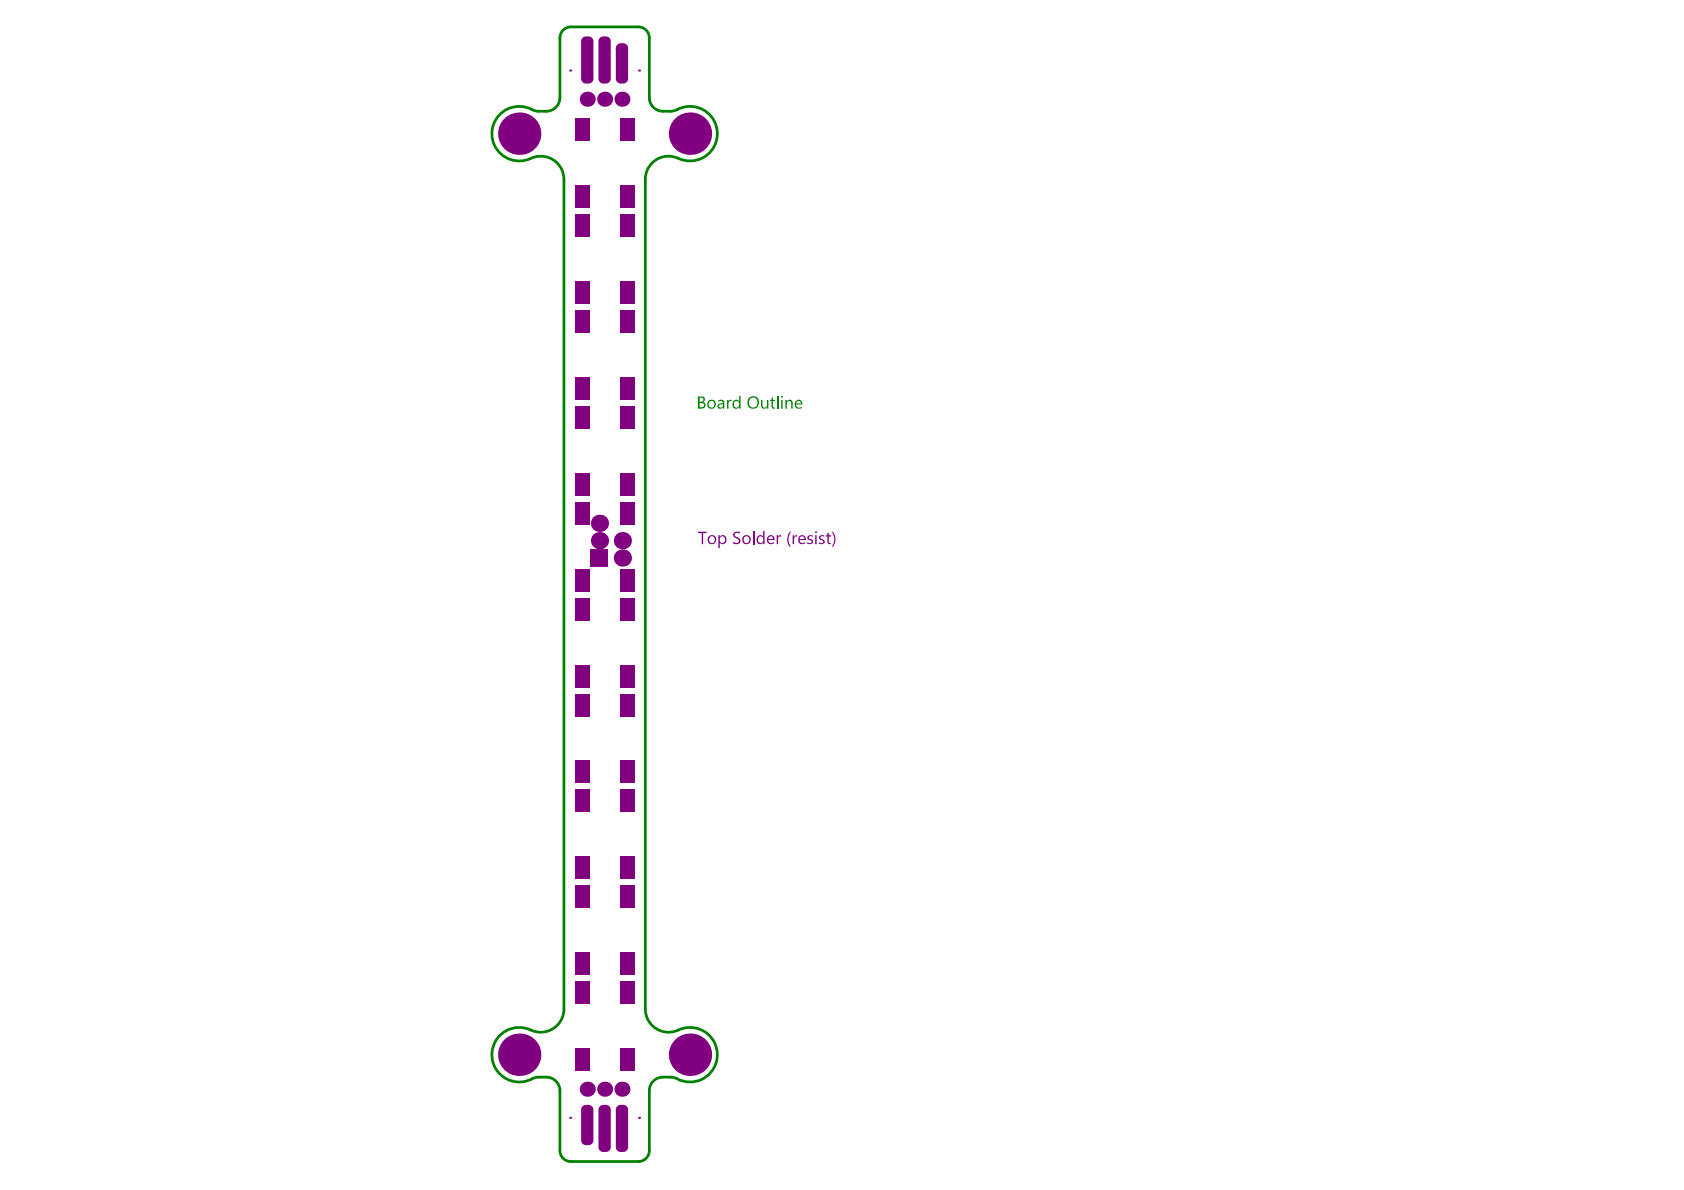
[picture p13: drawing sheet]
<svg xmlns="http://www.w3.org/2000/svg" width="297mm" height="210mm" viewBox="0 0 297 210" stroke-linecap="round" stroke-linejoin="round" font-family="sans-serif">
<path d="M95 19.6h1.4M98.8 6.7v10.5M100.7 4.7h11.9M114.5 6.7v10.5M116.9 19.6h1.4M99.5 31.6v146.4M113.8 31.6v146.4M95 190h1.4M98.8 192.4v10.6M114.5 192.4v10.6M116.9 190h1.4M100.7 204.9h11.9" fill="none" stroke="#008000" stroke-width=".48"/>
<g fill="#008000">
<path d="M128.2 70.6h.3v.3l.2-.3h.3v.2l-.3-.1-.2 .3v1.1h-.3z"/>
<path d="M134.2 70.6h.3v.8a.41 .41 0 0 0 .4 .5 .41 .41 0 0 0 .4-.5v-.8h.2v1.5h-.2v-.3a.57 .57 0 0 1-.7 .3 .57 .57 0 0 1-.4-.6z"/>
<path d="M136.1 70.2l.2-.1v.5h.4v.1h-.4v1.1l.1 .1 .3-.1v.3l-.5-.1-.1-.2v-1.1h-.3v-.1h.3z"/>
<path d="M123.4 70.1v.8h.3a.37 .37 0 0 0 .4-.4 .37 .37 0 0 0-.4-.4zM123.4 71.1v.7h.4a.39 .39 0 0 0 .4-.4 .39 .39 0 0 0-.5-.3zM123.1 69.9h.7a.5 .5 0 0 1 .5 .4 .5 .5 0 0 1-.3 .6 .59 .59 0 0 1 .4 .7 .59 .59 0 0 1-.6 .5h-.7z"/>
<path d="M125.1 70.9a.6 .6 0 0 0 0 .7 .6 .6 0 0 0 .7 .2 .67 .67 0 0 0-.2-1.1zM124.7 71.3a.8 .8 0 0 1 1.6 0 .8 .8 0 0 1-1.6 0z"/>
<path d="M126.8 71.5a.35 .35 0 0 0 .4 .4 .35 .35 0 0 0 .3-.4v-.2zM126.7 70.6a.68 .68 0 0 1 1.1 .5v1h-.3v-.3a.48 .48 0 0 1-.7 .3 .48 .48 0 0 1 0-.8l.7-.2a.43 .43 0 0 0-.3-.4 .43 .43 0 0 0-.5 .2z"/>
<path d="M129.4 70.7a.67 .67 0 0 1 1 0v-.9h.2v2.3h-.2l-.1-.3a.66 .66 0 0 1-.9 .2 .66 .66 0 0 1-.2-.9zM129.6 70.8a.65 .65 0 0 0-.1 .7 .65 .65 0 0 0 .5 .4l.3-.1 .1-.6a.49 .49 0 0 0-.3-.5 .49 .49 0 0 0-.5 .1z"/>
<path d="M132.3 70.4a.84 .84 0 0 0 0 1.2 .84 .84 0 0 0 1.1 .1v-.1a.91 .91 0 0 0 .1-1 .91 .91 0 0 0-.8-.5zM132 70.2h.1a1.09 1.09 0 0 1 1.8 .5 1.09 1.09 0 0 1-1.3 1.4 1.23 1.23 0 0 1-.6-1.9z"/>
</g>
<path d="M137.2 69.8v2.3" fill="none" stroke="#008000" stroke-width=".24"/>
<g fill="#008000">
<path d="M138.5 70.6h.3v.2a.56 .56 0 0 1 .7-.3 .56 .56 0 0 1 .3 .7v.9h-.2v-.9a.41 .41 0 0 0-.4-.5 .41 .41 0 0 0-.4 .5v.9h-.3z"/>
<path d="M137.8 70a.17 .17 0 0 1 .3 0 .17 .17 0 0 1-.3 0zM137.8 70.6h.2v1.5h-.2z"/>
<path d="M140.5 70.9l-.1 .3h.9a.41 .41 0 0 0-.3-.5 .41 .41 0 0 0-.5 .2zM140.3 70.8a.69 .69 0 0 1 .8-.2 .69 .69 0 0 1 .4 .7h-1.1a.55 .55 0 0 0 .4 .6 .55 .55 0 0 0 .6-.2 .41 .41 0 0 1-.6 .4 .86 .86 0 0 1-.5-1.3z"/>
</g>
<path d="M95 19.6h-.6a5 5 0 0 0-7.5 2.7 4.8 4.8 0 0 0 1.6 5 4.8 4.8 0 0 0 5.1 .6 4.1 4.1 0 0 1 5.9 3.7M98.8 17.2a2.41 2.41 0 0 1-2.4 2.4M100.7 4.7a1.93 1.93 0 0 0-1.9 2M112.6 4.7a1.93 1.93 0 0 1 1.9 2M114.5 17.2a2.41 2.41 0 0 0 2.4 2.4M118.3 19.6h.6a5 5 0 0 1 7.1 1.7 4.8 4.8 0 0 1-.9 5.7 4.8 4.8 0 0 1-5.8 .8 4.1 4.1 0 0 0-5.5 3.8M99.5 178a4.2 4.2 0 0 1-6.5 3.5 4.8 4.8 0 0 0-6.2 5.2 4.8 4.8 0 0 0 7.3 3.5l.9-.2M113.8 178a4.1 4.1 0 0 0 5.9 3.7 4.8 4.8 0 0 1 6.8 4.6 4.8 4.8 0 0 1-7.3 3.9l-.9-.2M96.4 190a2.41 2.41 0 0 1 2.4 2.4M116.9 190a2.41 2.41 0 0 0-2.4 2.4M98.8 203a1.93 1.93 0 0 0 1.9 1.9M114.5 203a1.93 1.93 0 0 1-1.9 1.9" fill="none" stroke="#008000" stroke-width=".48"/>
<g fill="#800080">
<path d="M123.1 93.8h1.5v.2h-.6v2h-.2v-2h-.7z"/>
<path d="M129.3 94.1a.92 .92 0 0 1 1.2-.3v.4a.64 .64 0 0 0-.9 .1 .92 .92 0 0 0 .7 .6 .62 .62 0 0 1 .2 .9 .62 .62 0 0 1-.8 .2l-.4-.1v-.3l.2 .1a.51 .51 0 0 0 .5 .1 .51 .51 0 0 0 .3-.5l-.4-.3a.71 .71 0 0 1-.6-.8z"/>
<path d="M125.2 94.8a.57 .57 0 0 0 0 .8 .57 .57 0 0 0 .8-.1 .57 .57 0 0 0-.1-.7 .57 .57 0 0 0-.7 0zM124.8 95.2a.79 .79 0 0 1 1.5 0 .79 .79 0 0 1-1.5 0z"/>
<path d="M126.7 94.4h.3v.3a.7 .7 0 0 1 .9-.1 .7 .7 0 0 1 .2 1 .64 .64 0 0 1-1.1 .1v1h-.3zM127 94.8v.5a.48 .48 0 0 0 .5 .5 .48 .48 0 0 0 .4-.7 .46 .46 0 0 0-.3-.5 .46 .46 0 0 0-.6 .2z"/>
<path d="M131.2 94.8a.63 .63 0 0 0 0 .7 .63 .63 0 0 0 .7 .2 .6 .6 0 0 0 .2-.8 .6 .6 0 0 0-.8-.2zM131.1 94.6a.79 .79 0 0 1 1.1 0 .79 .79 0 0 1 0 1.1 .79 .79 0 0 1-1.1 .1 1.13 1.13 0 0 1 0-1.2z"/>
</g>
<path d="M133 93.7v2.3" fill="none" stroke="#800080" stroke-width=".24"/>
<g fill="#800080">
<path d="M137 94.4h.2v.4l.2-.3 .4-.1v.2l-.5 .2-.1 1.2h-.2z"/>
<path d="M139.3 93.8h.3a2.1 2.1 0 0 0-.1 2.6h-.2a2.11 2.11 0 0 1 0-2.6z"/>
<path d="M139.8 94.4h.3v.4l.1-.3 .4-.1v.2h-.3l-.2 .2v1.2h-.3z"/>
<path d="M142.5 94.5l.3-.1 .6 .1v.2l-.2-.1a.27 .27 0 0 0-.5 .1 .27 .27 0 0 0 .3 .4 .44 .44 0 0 1 .4 .6 .44 .44 0 0 1-.6 .3l-.4-.1v-.3l.2 .1a.28 .28 0 0 0 .5 0 .28 .28 0 0 0-.2-.4 .5 .5 0 0 1-.4-.8z"/>
<path d="M144.5 94.6a.73 .73 0 0 1 .9-.1v.2a.34 .34 0 0 0-.5-.1 .34 .34 0 0 0-.1 .4 .79 .79 0 0 1 .7 .6 .78 .78 0 0 1-1 .3v-.3a.39 .39 0 0 0 .4 .2 .39 .39 0 0 0 .3-.4h-.1a.63 .63 0 0 1-.6-.7z"/>
<path d="M145.9 94h.3v.4h.3v.2h-.3v1.1l.2 .1 .1-.1v.3l-.4-.1-.2-.2v-1.1h-.2v-.2h.2z"/>
<path d="M146.7 93.8h.3a2.02 2.02 0 0 1-.1 2.6h-.2a2.01 2.01 0 0 0 0-2.6z"/>
<path d="M133.6 94.6a.66 .66 0 0 1 1 0v-.9h.3v2.3h-.3v-.3a.68 .68 0 0 1-.9 .2 .68 .68 0 0 1-.3-.9zM133.8 94.8a.59 .59 0 0 0-.1 .7 .59 .59 0 0 0 .7 .2 .55 .55 0 0 0 .2-.7 .45 .45 0 0 0-.3-.4 .45 .45 0 0 0-.5 .2z"/>
<path d="M135.7 94.7l-.2 .4h.8a.39 .39 0 0 0-.2-.5 .39 .39 0 0 0-.4 .1zM135.4 94.6a.71 .71 0 0 1 .9-.1 .71 .71 0 0 1 .3 .8h-1.1a.56 .56 0 0 0 .4 .5 .56 .56 0 0 0 .6-.2v.3a.83 .83 0 0 1-1.1-.2 .83 .83 0 0 1 0-1.1z"/>
<path d="M141.2 94.7l-.2 .4h.9a.43 .43 0 0 0-.2-.5 .43 .43 0 0 0-.5 .1zM141 94.6a.69 .69 0 0 1 .8-.1 .69 .69 0 0 1 .3 .8h-1.1a.58 .58 0 0 0 .4 .4 .58 .58 0 0 0 .6-.1v.3a.83 .83 0 0 1-1.1-.2 .83 .83 0 0 1 .1-1.1z"/>
<path d="M143.8 93.9a.17 .17 0 0 1 .3 0 .17 .17 0 0 1-.3 0zM143.8 94.4h.2v1.6h-.2z"/>
<path d="M106.9 194.9v.8zM106.9 194.9a.85 .85 0 0 1 .8 .8h-.8z"/>
<path d="M105.6 195.7h.8zM105.8 195.1l.6-.2v.8h-.8z"/>
<path d="M106.4 202.4v.8zM105.6 202.4h.8v.8a.85 .85 0 0 1-.8-.8z"/>
<path d="M106.9 202.4h.8zM106.9 202.4h.8a.85 .85 0 0 1-.8 .8z"/>
<path d="M103.8 194.9v.8zM103.8 194.9a.85 .85 0 0 1 .9 .8h-.9z"/>
<path d="M102.5 195.7h.8zM102.8 195.1l.5-.2v.8h-.8z"/>
<path d="M103.3 201.1v.9zM102.5 201.1h.8v.9a.85 .85 0 0 1-.8-.9z"/>
<path d="M103.8 201.1h.9zM103.8 201.1h.9a.85 .85 0 0 1-.9 .9z"/>
<path d="M109.9 194.9v.8zM109.9 194.9a.85 .85 0 0 1 .9 .8h-.9z"/>
<path d="M108.6 195.7h.9zM108.9 195.1l.6-.2v.8h-.9z"/>
<path d="M109.5 202.4v.8zM108.6 202.4h.9v.8a.85 .85 0 0 1-.9-.8z"/>
<path d="M109.9 202.4h.9zM109.9 202.4h.9a.85 .85 0 0 1-.9 .8z"/>
<path d="M106.4 13.9v.8zM105.6 13.9h.8v.8a.85 .85 0 0 1-.8-.8z"/>
<path d="M106.9 13.9h.8zM106.9 13.9h.8a.85 .85 0 0 1-.8 .8z"/>
<path d="M106.9 6.4v.9zM106.9 6.4a.85 .85 0 0 1 .8 .9h-.8z"/>
<path d="M105.6 7.3h.8zM105.8 6.7l.6-.3v.9h-.8z"/>
<path d="M109.5 13.9v.8zM108.6 13.9h.9v.8a.85 .85 0 0 1-.9-.8z"/>
<path d="M109.9 13.9h.9zM109.9 13.9h.9a.85 .85 0 0 1-.9 .8z"/>
<path d="M109.9 7.6v.9zM109.9 7.6a.85 .85 0 0 1 .9 .9h-.9z"/>
<path d="M108.6 8.5h.9zM108.9 7.9l.6-.3v.9h-.9z"/>
<path d="M103.3 13.9v.8zM102.5 13.9h.8v.8a.85 .85 0 0 1-.8-.8z"/>
<path d="M103.8 13.9h.9zM103.8 13.9h.9a.85 .85 0 0 1-.9 .8z"/>
<path d="M103.8 6.4v.9zM103.8 6.4a.85 .85 0 0 1 .9 .9h-.9z"/>
<path d="M102.5 7.3h.8zM102.8 6.7l.5-.3v.9h-.8z"/>
<circle cx="100.6" cy="197.2" r=".18"/>
<circle cx="112.7" cy="197.2" r=".18"/>
<circle cx="109.7" cy="192.1" r="1.33"/>
<circle cx="106.6" cy="192.1" r="1.33"/>
<circle cx="103.6" cy="192.1" r="1.33"/>
<circle cx="91.6" cy="186" r="3.7"/>
<circle cx="121.7" cy="186" r="3.7"/>
<circle cx="109.8" cy="98.4" r="1.52"/>
<circle cx="105.7" cy="92.3" r="1.52"/>
<circle cx="109.8" cy="95.4" r="1.52"/>
<circle cx="105.7" cy="95.4" r="1.52"/>
<circle cx="121.7" cy="23.6" r="3.7"/>
<circle cx="91.6" cy="23.6" r="3.7"/>
<circle cx="109.7" cy="17.5" r="1.33"/>
<circle cx="106.6" cy="17.5" r="1.33"/>
<circle cx="103.6" cy="17.5" r="1.33"/>
<circle cx="100.6" cy="12.4" r=".18"/>
<circle cx="112.7" cy="12.4" r=".18"/>
</g>
<g fill="#800080">
<path d="M104.2 96.9h3.1v3h-3.1z" fill-rule="evenodd"/>
<path d="M109.4 173.1h2.5v4h-2.5z" fill-rule="evenodd"/>
<path d="M101.4 173.1h2.5v4h-2.5z" fill-rule="evenodd"/>
<path d="M101.4 184.9h2.5v4h-2.5z" fill-rule="evenodd"/>
<path d="M109.4 184.9h2.5v4h-2.5z" fill-rule="evenodd"/>
<path d="M109.4 167.9h2.5v4h-2.5z" fill-rule="evenodd"/>
<path d="M101.4 167.9h2.5v4h-2.5z" fill-rule="evenodd"/>
<path d="M101.4 156.1h2.5v4h-2.5z" fill-rule="evenodd"/>
<path d="M109.4 156.1h2.5v4h-2.5z" fill-rule="evenodd"/>
<path d="M109.4 139.3h2.5v4h-2.5z" fill-rule="evenodd"/>
<path d="M101.4 139.3h2.5v4h-2.5z" fill-rule="evenodd"/>
<path d="M101.4 151.1h2.5v4h-2.5z" fill-rule="evenodd"/>
<path d="M109.4 151.1h2.5v4h-2.5z" fill-rule="evenodd"/>
<path d="M109.4 134.2h2.5v3.9h-2.5z" fill-rule="evenodd"/>
<path d="M101.4 134.2h2.5v3.9h-2.5z" fill-rule="evenodd"/>
<path d="M101.4 122.4h2.5v4h-2.5z" fill-rule="evenodd"/>
<path d="M109.4 122.4h2.5v4h-2.5z" fill-rule="evenodd"/>
<path d="M109.4 105.5h2.5v3.9h-2.5z" fill-rule="evenodd"/>
<path d="M101.4 105.5h2.5v3.9h-2.5z" fill-rule="evenodd"/>
<path d="M101.4 117.3h2.5v3.9h-2.5z" fill-rule="evenodd"/>
<path d="M109.4 117.3h2.5v3.9h-2.5z" fill-rule="evenodd"/>
<path d="M109.4 100.4h2.5v3.9h-2.5z" fill-rule="evenodd"/>
<path d="M101.4 100.4h2.5v3.9h-2.5z" fill-rule="evenodd"/>
<path d="M101.4 88.6h2.5v3.9h-2.5z" fill-rule="evenodd"/>
<path d="M109.4 88.6h2.5v3.9h-2.5z" fill-rule="evenodd"/>
<path d="M109.4 71.7h2.5v3.9h-2.5z" fill-rule="evenodd"/>
<path d="M101.4 71.7h2.5v3.9h-2.5z" fill-rule="evenodd"/>
<path d="M101.4 83.5h2.5v3.9h-2.5z" fill-rule="evenodd"/>
<path d="M109.4 83.5h2.5v3.9h-2.5z" fill-rule="evenodd"/>
<path d="M109.4 66.5h2.5v4h-2.5z" fill-rule="evenodd"/>
<path d="M101.4 66.5h2.5v4h-2.5z" fill-rule="evenodd"/>
<path d="M101.4 54.7h2.5v4h-2.5z" fill-rule="evenodd"/>
<path d="M109.4 54.7h2.5v4h-2.5z" fill-rule="evenodd"/>
<path d="M109.4 37.8h2.5v4h-2.5z" fill-rule="evenodd"/>
<path d="M101.4 37.8h2.5v4h-2.5z" fill-rule="evenodd"/>
<path d="M101.4 49.6h2.5v4h-2.5z" fill-rule="evenodd"/>
<path d="M109.4 49.6h2.5v4h-2.5z" fill-rule="evenodd"/>
<path d="M109.4 32.7h2.5v4h-2.5z" fill-rule="evenodd"/>
<path d="M101.4 32.7h2.5v4h-2.5z" fill-rule="evenodd"/>
<path d="M101.4 20.9h2.5v4h-2.5z" fill-rule="evenodd"/>
<path d="M109.4 20.9h2.5v4h-2.5z" fill-rule="evenodd"/>
<path d="M105.6 195.7l.8-.8h.5l.8 .8v6.7l-.8 .8h-.5l-.8-.8z" fill-rule="evenodd"/>
<path d="M102.5 195.7l.8-.8h.5l.9 .8v5.4l-.9 .9h-.5l-.8-.9z" fill-rule="evenodd"/>
<path d="M108.6 195.7l.9-.8h.4l.9 .8v6.7l-.9 .8h-.4l-.9-.8z" fill-rule="evenodd"/>
<path d="M105.6 7.3l.8-.9h.5l.8 .9v6.6l-.8 .8h-.5l-.8-.8z" fill-rule="evenodd"/>
<path d="M108.6 8.5l.9-.9h.4l.9 .9v5.4l-.9 .8h-.4l-.9-.8z" fill-rule="evenodd"/>
<path d="M102.5 7.3l.8-.9h.5l.9 .9v6.6l-.9 .8h-.5l-.8-.8z" fill-rule="evenodd"/>
</g>
</svg>
